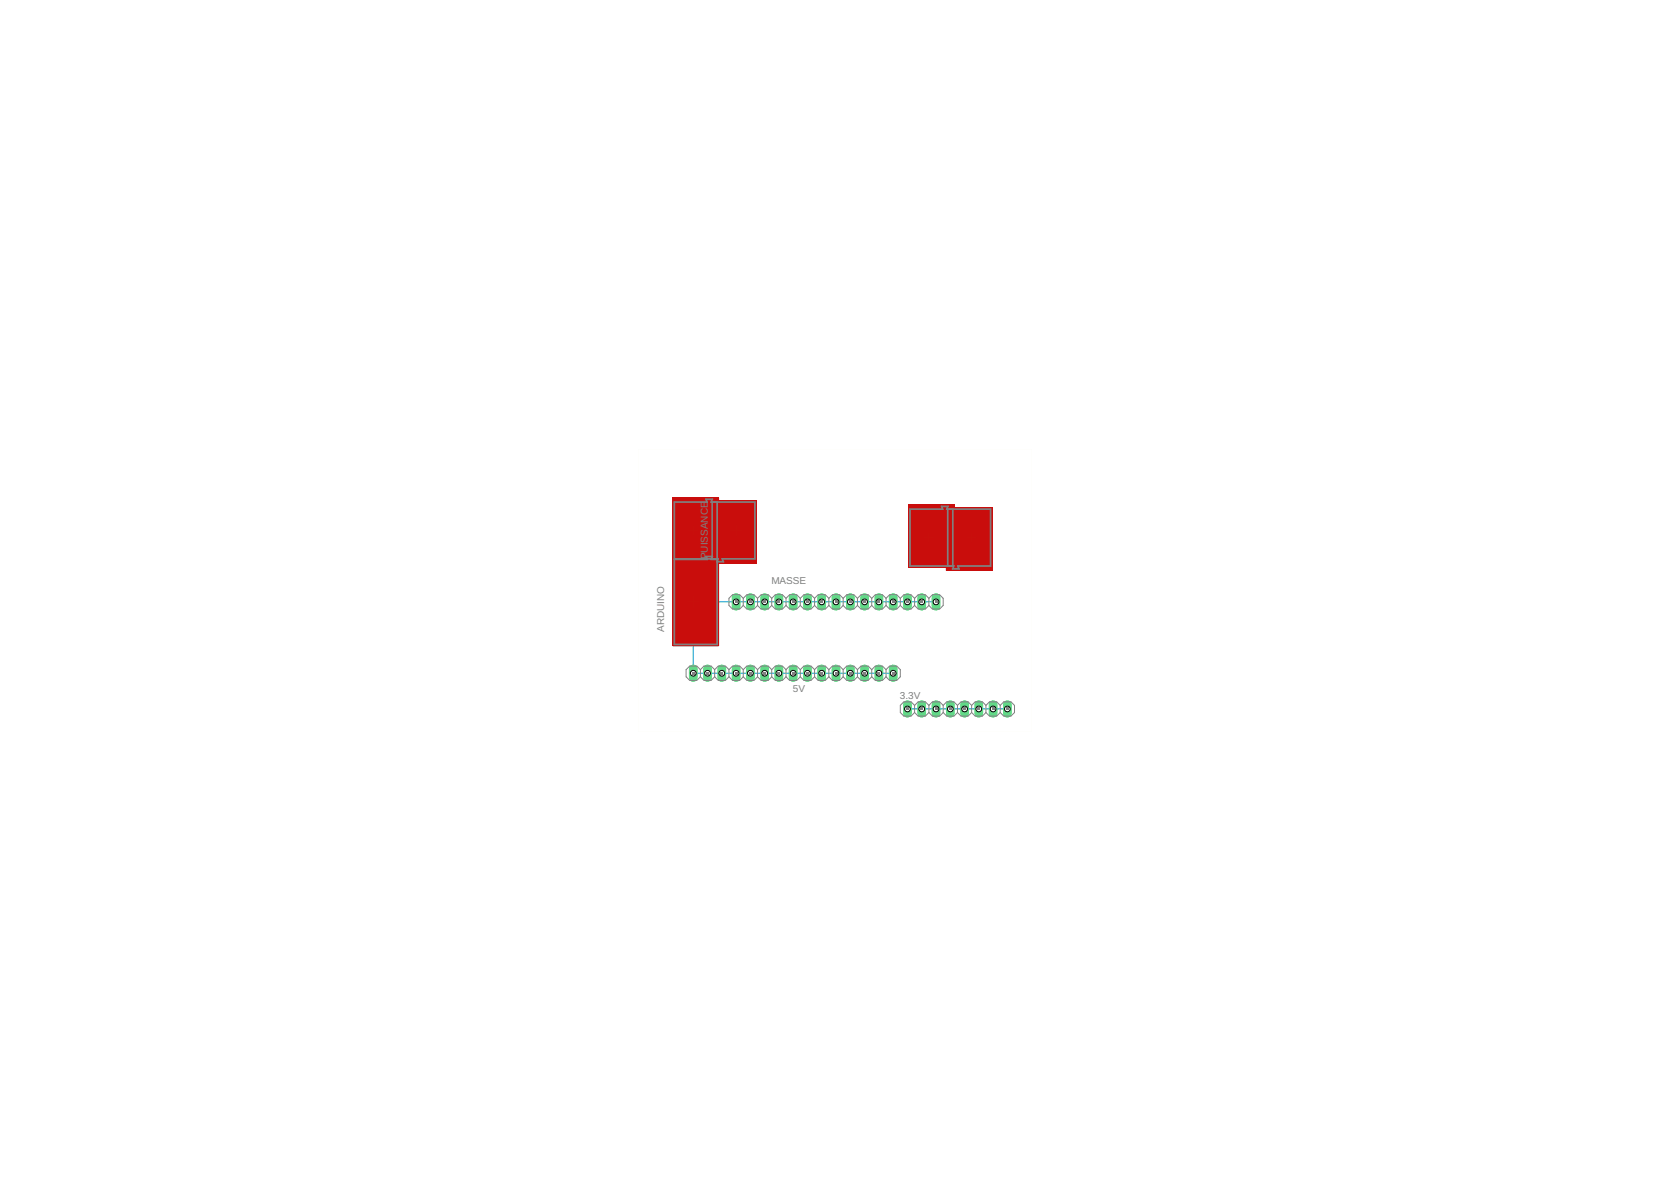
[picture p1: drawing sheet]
<svg xmlns="http://www.w3.org/2000/svg" width="297mm" height="210mm" viewBox="0 0 297 210" stroke-linecap="round" stroke-linejoin="round" font-family="sans-serif">
<defs><g id="words">
<g font-size="1.8" fill="#808080">
<text x="125.8" y="91.6" transform="rotate(-90 125.8 91.6)">CE</text>
<text x="125.8" y="99.4" transform="rotate(-90 125.8 99.4)">P</text>
<text x="125.8" y="98.2" transform="rotate(-90 125.8 98.2)">UI</text>
<text x="125.8" y="96.5" transform="rotate(-90 125.8 96.5)">SSAN</text>
<text x="137.1" y="103.9">MASSE</text>
<text x="118.1" y="112.3" transform="rotate(-90 118.1 112.3)">ARDUINO</text>
<text x="140.9" y="122.9">5V</text>
<text x="160" y="124.2">3.3V</text>
</g>
</g></defs>
<path d="M123.2 91.8h7.7M130.9 96.8h-7.7v5.2M165.1 98h7.6M165.1 93h7.6M123.2 112v7.7h35.6M123.2 107h43.2M161.3 126h17.8" fill="none" stroke="#0696d7" stroke-width=".18"/>
<path d="M161.3 125.2v1.6" fill="none" stroke="#62d987" stroke-width="1.5"/>
<circle cx="161.3" cy="126" r=".51" fill="#fff" stroke="#000" stroke-width=".18"/>
<path d="M163.9 125.2v1.6" fill="none" stroke="#62d987" stroke-width="1.5"/>
<circle cx="163.9" cy="126" r=".51" fill="#fff" stroke="#000" stroke-width=".18"/>
<path d="M166.4 125.2v1.6" fill="none" stroke="#62d987" stroke-width="1.5"/>
<circle cx="166.4" cy="126" r=".51" fill="#fff" stroke="#000" stroke-width=".18"/>
<path d="M168.9 125.2v1.6" fill="none" stroke="#62d987" stroke-width="1.5"/>
<circle cx="168.9" cy="126" r=".51" fill="#fff" stroke="#000" stroke-width=".18"/>
<path d="M171.5 125.2v1.6" fill="none" stroke="#62d987" stroke-width="1.5"/>
<circle cx="171.5" cy="126" r=".51" fill="#fff" stroke="#000" stroke-width=".18"/>
<path d="M174 125.2v1.6" fill="none" stroke="#62d987" stroke-width="1.5"/>
<circle cx="174" cy="126" r=".51" fill="#fff" stroke="#000" stroke-width=".18"/>
<path d="M176.5 125.2v1.6" fill="none" stroke="#62d987" stroke-width="1.5"/>
<circle cx="176.5" cy="126" r=".51" fill="#fff" stroke="#000" stroke-width=".18"/>
<path d="M179.1 125.2v1.6" fill="none" stroke="#62d987" stroke-width="1.5"/>
<circle cx="179.1" cy="126" r=".51" fill="#fff" stroke="#000" stroke-width=".18"/>
<path d="M123.2 118.9v1.5" fill="none" stroke="#62d987" stroke-width="1.5"/>
<circle cx="123.2" cy="119.7" r=".51" fill="#fff" stroke="#000" stroke-width=".18"/>
<path d="M125.8 118.9v1.5" fill="none" stroke="#62d987" stroke-width="1.5"/>
<circle cx="125.8" cy="119.7" r=".51" fill="#fff" stroke="#000" stroke-width=".18"/>
<path d="M128.3 118.9v1.5" fill="none" stroke="#62d987" stroke-width="1.5"/>
<circle cx="128.3" cy="119.7" r=".51" fill="#fff" stroke="#000" stroke-width=".18"/>
<path d="M130.9 118.9v1.5" fill="none" stroke="#62d987" stroke-width="1.5"/>
<circle cx="130.9" cy="119.7" r=".51" fill="#fff" stroke="#000" stroke-width=".18"/>
<path d="M133.4 118.9v1.5" fill="none" stroke="#62d987" stroke-width="1.5"/>
<circle cx="133.4" cy="119.7" r=".51" fill="#fff" stroke="#000" stroke-width=".18"/>
<path d="M135.9 118.9v1.5" fill="none" stroke="#62d987" stroke-width="1.5"/>
<circle cx="135.9" cy="119.7" r=".51" fill="#fff" stroke="#000" stroke-width=".18"/>
<path d="M138.5 118.9v1.5" fill="none" stroke="#62d987" stroke-width="1.5"/>
<circle cx="138.5" cy="119.7" r=".51" fill="#fff" stroke="#000" stroke-width=".18"/>
<path d="M141 118.9v1.5" fill="none" stroke="#62d987" stroke-width="1.5"/>
<circle cx="141" cy="119.7" r=".51" fill="#fff" stroke="#000" stroke-width=".18"/>
<path d="M143.5 118.9v1.5" fill="none" stroke="#62d987" stroke-width="1.5"/>
<circle cx="143.5" cy="119.7" r=".51" fill="#fff" stroke="#000" stroke-width=".18"/>
<path d="M146.1 118.9v1.5" fill="none" stroke="#62d987" stroke-width="1.5"/>
<circle cx="146.1" cy="119.7" r=".51" fill="#fff" stroke="#000" stroke-width=".18"/>
<path d="M148.6 118.9v1.5" fill="none" stroke="#62d987" stroke-width="1.5"/>
<circle cx="148.6" cy="119.7" r=".51" fill="#fff" stroke="#000" stroke-width=".18"/>
<path d="M151.2 118.9v1.5" fill="none" stroke="#62d987" stroke-width="1.5"/>
<circle cx="151.2" cy="119.7" r=".51" fill="#fff" stroke="#000" stroke-width=".18"/>
<path d="M153.7 118.9v1.5" fill="none" stroke="#62d987" stroke-width="1.5"/>
<circle cx="153.7" cy="119.7" r=".51" fill="#fff" stroke="#000" stroke-width=".18"/>
<path d="M156.2 118.9v1.5" fill="none" stroke="#62d987" stroke-width="1.5"/>
<circle cx="156.2" cy="119.7" r=".51" fill="#fff" stroke="#000" stroke-width=".18"/>
<path d="M158.8 118.9v1.5" fill="none" stroke="#62d987" stroke-width="1.5"/>
<circle cx="158.8" cy="119.7" r=".51" fill="#fff" stroke="#000" stroke-width=".18"/>
<circle cx="123.2" cy="102" r=".97" fill="#62d987"/>
<path d="M122.3 102a.97 .97 0 0 1 1.9 0 .97 .97 0 0 1-1.9 0zM122.3 102a.97 .97 0 0 0 1.9 0 .97 .97 0 0 0-1.9 0z" fill="#62d987"/>
<circle cx="123.2" cy="102" r=".66" fill="#fff" stroke="#000" stroke-width=".18"/>
<circle cx="123.2" cy="107" r=".97" fill="#62d987"/>
<path d="M122.3 107a.97 .97 0 0 1 1.9 0 .97 .97 0 0 1-1.9 0zM122.3 107a.97 .97 0 0 0 1.9 0 .97 .97 0 0 0-1.9 0z" fill="#62d987"/>
<circle cx="123.2" cy="107" r=".66" fill="#fff" stroke="#000" stroke-width=".18"/>
<circle cx="123.2" cy="112" r=".97" fill="#62d987"/>
<path d="M122.3 112a.97 .97 0 0 1 1.9 0 .97 .97 0 0 1-1.9 0zM122.3 112a.97 .97 0 0 0 1.9 0 .97 .97 0 0 0-1.9 0z" fill="#62d987"/>
<circle cx="123.2" cy="112" r=".66" fill="#fff" stroke="#000" stroke-width=".18"/>
<circle cx="172.7" cy="98" r=".97" fill="#62d987"/>
<path d="M171.7 98a1 1 0 0 1 2 0 1 1 0 0 1-2 0zM171.7 98a1 1 0 0 0 2 0 1 1 0 0 0-2 0z" fill="#62d987"/>
<circle cx="172.7" cy="98" r=".66" fill="#fff" stroke="#000" stroke-width=".18"/>
<circle cx="172.7" cy="93" r=".97" fill="#62d987"/>
<path d="M171.7 93a1 1 0 0 1 2 0 1 1 0 0 1-2 0zM171.7 93a1 1 0 0 0 2 0 1 1 0 0 0-2 0z" fill="#62d987"/>
<circle cx="172.7" cy="93" r=".66" fill="#fff" stroke="#000" stroke-width=".18"/>
<circle cx="165.1" cy="93" r=".97" fill="#62d987"/>
<path d="M164.1 93a1 1 0 0 1 2 0 1 1 0 0 1-2 0zM164.1 93a1 1 0 0 0 2 0 1 1 0 0 0-2 0z" fill="#62d987"/>
<circle cx="165.1" cy="93" r=".66" fill="#fff" stroke="#000" stroke-width=".18"/>
<circle cx="165.1" cy="98" r=".97" fill="#62d987"/>
<path d="M164.1 98a1 1 0 0 1 2 0 1 1 0 0 1-2 0zM164.1 98a1 1 0 0 0 2 0 1 1 0 0 0-2 0z" fill="#62d987"/>
<circle cx="165.1" cy="98" r=".66" fill="#fff" stroke="#000" stroke-width=".18"/>
<circle cx="123.2" cy="91.8" r=".97" fill="#62d987"/>
<path d="M122.3 91.8a.97 .97 0 0 1 1.9 0 .97 .97 0 0 1-1.9 0zM122.3 91.8a.97 .97 0 0 0 1.9 0 .97 .97 0 0 0-1.9 0z" fill="#62d987"/>
<circle cx="123.2" cy="91.8" r=".66" fill="#fff" stroke="#000" stroke-width=".18"/>
<circle cx="123.2" cy="96.8" r=".97" fill="#62d987"/>
<path d="M122.3 96.8a.97 .97 0 0 1 1.9 0 .97 .97 0 0 1-1.9 0zM122.3 96.8a.97 .97 0 0 0 1.9 0 .97 .97 0 0 0-1.9 0z" fill="#62d987"/>
<circle cx="123.2" cy="96.8" r=".66" fill="#fff" stroke="#000" stroke-width=".18"/>
<circle cx="130.9" cy="96.8" r=".97" fill="#62d987"/>
<path d="M129.9 96.8a.97 .97 0 0 1 1.9 0 .97 .97 0 0 1-1.9 0zM129.9 96.8a.97 .97 0 0 0 1.9 0 .97 .97 0 0 0-1.9 0z" fill="#62d987"/>
<circle cx="130.9" cy="96.8" r=".66" fill="#fff" stroke="#000" stroke-width=".18"/>
<circle cx="130.9" cy="91.8" r=".97" fill="#62d987"/>
<path d="M129.9 91.8a.97 .97 0 0 1 1.9 0 .97 .97 0 0 1-1.9 0zM129.9 91.8a.97 .97 0 0 0 1.9 0 .97 .97 0 0 0-1.9 0z" fill="#62d987"/>
<circle cx="130.9" cy="91.8" r=".66" fill="#fff" stroke="#000" stroke-width=".18"/>
<path d="M130.9 106.2v1.5" fill="none" stroke="#62d987" stroke-width="1.5"/>
<circle cx="130.9" cy="107" r=".51" fill="#fff" stroke="#000" stroke-width=".18"/>
<path d="M133.4 106.2v1.5" fill="none" stroke="#62d987" stroke-width="1.5"/>
<circle cx="133.4" cy="107" r=".51" fill="#fff" stroke="#000" stroke-width=".18"/>
<path d="M135.9 106.2v1.5" fill="none" stroke="#62d987" stroke-width="1.5"/>
<circle cx="135.9" cy="107" r=".51" fill="#fff" stroke="#000" stroke-width=".18"/>
<path d="M138.5 106.2v1.5" fill="none" stroke="#62d987" stroke-width="1.5"/>
<circle cx="138.5" cy="107" r=".51" fill="#fff" stroke="#000" stroke-width=".18"/>
<path d="M141 106.2v1.5" fill="none" stroke="#62d987" stroke-width="1.5"/>
<circle cx="141" cy="107" r=".51" fill="#fff" stroke="#000" stroke-width=".18"/>
<path d="M143.5 106.2v1.5" fill="none" stroke="#62d987" stroke-width="1.5"/>
<circle cx="143.5" cy="107" r=".51" fill="#fff" stroke="#000" stroke-width=".18"/>
<path d="M146.1 106.2v1.5" fill="none" stroke="#62d987" stroke-width="1.5"/>
<circle cx="146.1" cy="107" r=".51" fill="#fff" stroke="#000" stroke-width=".18"/>
<path d="M148.6 106.2v1.5" fill="none" stroke="#62d987" stroke-width="1.5"/>
<circle cx="148.6" cy="107" r=".51" fill="#fff" stroke="#000" stroke-width=".18"/>
<path d="M151.2 106.2v1.5" fill="none" stroke="#62d987" stroke-width="1.5"/>
<circle cx="151.2" cy="107" r=".51" fill="#fff" stroke="#000" stroke-width=".18"/>
<path d="M153.7 106.2v1.5" fill="none" stroke="#62d987" stroke-width="1.5"/>
<circle cx="153.7" cy="107" r=".51" fill="#fff" stroke="#000" stroke-width=".18"/>
<path d="M156.2 106.2v1.5" fill="none" stroke="#62d987" stroke-width="1.5"/>
<circle cx="156.2" cy="107" r=".51" fill="#fff" stroke="#000" stroke-width=".18"/>
<path d="M158.8 106.2v1.5" fill="none" stroke="#62d987" stroke-width="1.5"/>
<circle cx="158.8" cy="107" r=".51" fill="#fff" stroke="#000" stroke-width=".18"/>
<path d="M161.3 106.2v1.5" fill="none" stroke="#62d987" stroke-width="1.5"/>
<circle cx="161.3" cy="107" r=".51" fill="#fff" stroke="#000" stroke-width=".18"/>
<path d="M163.9 106.2v1.5" fill="none" stroke="#62d987" stroke-width="1.5"/>
<circle cx="163.9" cy="107" r=".51" fill="#fff" stroke="#000" stroke-width=".18"/>
<path d="M166.4 106.2v1.5" fill="none" stroke="#62d987" stroke-width="1.5"/>
<circle cx="166.4" cy="107" r=".51" fill="#fff" stroke="#000" stroke-width=".18"/>
<path d="M161.3 125.2v1.6" fill="none" stroke="#62d987" stroke-width="1.5"/>
<circle cx="161.3" cy="126" r=".51" fill="#fff" stroke="#000" stroke-width=".18"/>
<path d="M163.9 125.2v1.6" fill="none" stroke="#62d987" stroke-width="1.5"/>
<circle cx="163.9" cy="126" r=".51" fill="#fff" stroke="#000" stroke-width=".18"/>
<path d="M166.4 125.2v1.6" fill="none" stroke="#62d987" stroke-width="1.5"/>
<circle cx="166.4" cy="126" r=".51" fill="#fff" stroke="#000" stroke-width=".18"/>
<path d="M168.9 125.2v1.6" fill="none" stroke="#62d987" stroke-width="1.5"/>
<circle cx="168.9" cy="126" r=".51" fill="#fff" stroke="#000" stroke-width=".18"/>
<path d="M171.5 125.2v1.6" fill="none" stroke="#62d987" stroke-width="1.5"/>
<circle cx="171.5" cy="126" r=".51" fill="#fff" stroke="#000" stroke-width=".18"/>
<path d="M174 125.2v1.6" fill="none" stroke="#62d987" stroke-width="1.5"/>
<circle cx="174" cy="126" r=".51" fill="#fff" stroke="#000" stroke-width=".18"/>
<path d="M176.5 125.2v1.6" fill="none" stroke="#62d987" stroke-width="1.5"/>
<circle cx="176.5" cy="126" r=".51" fill="#fff" stroke="#000" stroke-width=".18"/>
<path d="M179.1 125.2v1.6" fill="none" stroke="#62d987" stroke-width="1.5"/>
<circle cx="179.1" cy="126" r=".51" fill="#fff" stroke="#000" stroke-width=".18"/>
<path d="M123.2 118.9v1.5" fill="none" stroke="#62d987" stroke-width="1.5"/>
<circle cx="123.2" cy="119.7" r=".51" fill="#fff" stroke="#000" stroke-width=".18"/>
<path d="M125.8 118.9v1.5" fill="none" stroke="#62d987" stroke-width="1.5"/>
<circle cx="125.8" cy="119.7" r=".51" fill="#fff" stroke="#000" stroke-width=".18"/>
<path d="M128.3 118.9v1.5" fill="none" stroke="#62d987" stroke-width="1.5"/>
<circle cx="128.3" cy="119.7" r=".51" fill="#fff" stroke="#000" stroke-width=".18"/>
<path d="M130.9 118.9v1.5" fill="none" stroke="#62d987" stroke-width="1.5"/>
<circle cx="130.9" cy="119.7" r=".51" fill="#fff" stroke="#000" stroke-width=".18"/>
<path d="M133.4 118.9v1.5" fill="none" stroke="#62d987" stroke-width="1.5"/>
<circle cx="133.4" cy="119.7" r=".51" fill="#fff" stroke="#000" stroke-width=".18"/>
<path d="M135.9 118.9v1.5" fill="none" stroke="#62d987" stroke-width="1.5"/>
<circle cx="135.9" cy="119.7" r=".51" fill="#fff" stroke="#000" stroke-width=".18"/>
<path d="M138.5 118.9v1.5" fill="none" stroke="#62d987" stroke-width="1.5"/>
<circle cx="138.5" cy="119.7" r=".51" fill="#fff" stroke="#000" stroke-width=".18"/>
<path d="M141 118.9v1.5" fill="none" stroke="#62d987" stroke-width="1.5"/>
<circle cx="141" cy="119.7" r=".51" fill="#fff" stroke="#000" stroke-width=".18"/>
<path d="M143.5 118.9v1.5" fill="none" stroke="#62d987" stroke-width="1.5"/>
<circle cx="143.5" cy="119.7" r=".51" fill="#fff" stroke="#000" stroke-width=".18"/>
<path d="M146.1 118.9v1.5" fill="none" stroke="#62d987" stroke-width="1.5"/>
<circle cx="146.1" cy="119.7" r=".51" fill="#fff" stroke="#000" stroke-width=".18"/>
<path d="M148.6 118.9v1.5" fill="none" stroke="#62d987" stroke-width="1.5"/>
<circle cx="148.6" cy="119.7" r=".51" fill="#fff" stroke="#000" stroke-width=".18"/>
<path d="M151.2 118.9v1.5" fill="none" stroke="#62d987" stroke-width="1.5"/>
<circle cx="151.2" cy="119.7" r=".51" fill="#fff" stroke="#000" stroke-width=".18"/>
<path d="M153.7 118.9v1.5" fill="none" stroke="#62d987" stroke-width="1.5"/>
<circle cx="153.7" cy="119.7" r=".51" fill="#fff" stroke="#000" stroke-width=".18"/>
<path d="M156.2 118.9v1.5" fill="none" stroke="#62d987" stroke-width="1.5"/>
<circle cx="156.2" cy="119.7" r=".51" fill="#fff" stroke="#000" stroke-width=".18"/>
<path d="M158.8 118.9v1.5" fill="none" stroke="#62d987" stroke-width="1.5"/>
<circle cx="158.8" cy="119.7" r=".51" fill="#fff" stroke="#000" stroke-width=".18"/>
<circle cx="123.2" cy="102" r=".97" fill="#62d987"/>
<path d="M122.3 102a.97 .97 0 0 1 1.9 0 .97 .97 0 0 1-1.9 0zM122.3 102a.97 .97 0 0 0 1.9 0 .97 .97 0 0 0-1.9 0z" fill="#62d987"/>
<circle cx="123.2" cy="102" r=".66" fill="#fff" stroke="#000" stroke-width=".18"/>
<circle cx="123.2" cy="107" r=".97" fill="#62d987"/>
<path d="M122.3 107a.97 .97 0 0 1 1.9 0 .97 .97 0 0 1-1.9 0zM122.3 107a.97 .97 0 0 0 1.9 0 .97 .97 0 0 0-1.9 0z" fill="#62d987"/>
<circle cx="123.2" cy="107" r=".66" fill="#fff" stroke="#000" stroke-width=".18"/>
<circle cx="123.2" cy="112" r=".97" fill="#62d987"/>
<path d="M122.3 112a.97 .97 0 0 1 1.9 0 .97 .97 0 0 1-1.9 0zM122.3 112a.97 .97 0 0 0 1.9 0 .97 .97 0 0 0-1.9 0z" fill="#62d987"/>
<circle cx="123.2" cy="112" r=".66" fill="#fff" stroke="#000" stroke-width=".18"/>
<circle cx="172.7" cy="98" r=".97" fill="#62d987"/>
<path d="M171.7 98a1 1 0 0 1 2 0 1 1 0 0 1-2 0zM171.7 98a1 1 0 0 0 2 0 1 1 0 0 0-2 0z" fill="#62d987"/>
<circle cx="172.7" cy="98" r=".66" fill="#fff" stroke="#000" stroke-width=".18"/>
<circle cx="172.7" cy="93" r=".97" fill="#62d987"/>
<path d="M171.7 93a1 1 0 0 1 2 0 1 1 0 0 1-2 0zM171.7 93a1 1 0 0 0 2 0 1 1 0 0 0-2 0z" fill="#62d987"/>
<circle cx="172.7" cy="93" r=".66" fill="#fff" stroke="#000" stroke-width=".18"/>
<circle cx="165.1" cy="93" r=".97" fill="#62d987"/>
<path d="M164.1 93a1 1 0 0 1 2 0 1 1 0 0 1-2 0zM164.1 93a1 1 0 0 0 2 0 1 1 0 0 0-2 0z" fill="#62d987"/>
<circle cx="165.1" cy="93" r=".66" fill="#fff" stroke="#000" stroke-width=".18"/>
<circle cx="165.1" cy="98" r=".97" fill="#62d987"/>
<path d="M164.1 98a1 1 0 0 1 2 0 1 1 0 0 1-2 0zM164.1 98a1 1 0 0 0 2 0 1 1 0 0 0-2 0z" fill="#62d987"/>
<circle cx="165.1" cy="98" r=".66" fill="#fff" stroke="#000" stroke-width=".18"/>
<circle cx="123.2" cy="91.8" r=".97" fill="#62d987"/>
<path d="M122.3 91.8a.97 .97 0 0 1 1.9 0 .97 .97 0 0 1-1.9 0zM122.3 91.8a.97 .97 0 0 0 1.9 0 .97 .97 0 0 0-1.9 0z" fill="#62d987"/>
<circle cx="123.2" cy="91.8" r=".66" fill="#fff" stroke="#000" stroke-width=".18"/>
<circle cx="123.2" cy="96.8" r=".97" fill="#62d987"/>
<path d="M122.3 96.8a.97 .97 0 0 1 1.9 0 .97 .97 0 0 1-1.9 0zM122.3 96.8a.97 .97 0 0 0 1.9 0 .97 .97 0 0 0-1.9 0z" fill="#62d987"/>
<circle cx="123.2" cy="96.8" r=".66" fill="#fff" stroke="#000" stroke-width=".18"/>
<circle cx="130.9" cy="96.8" r=".97" fill="#62d987"/>
<path d="M129.9 96.8a.97 .97 0 0 1 1.9 0 .97 .97 0 0 1-1.9 0zM129.9 96.8a.97 .97 0 0 0 1.9 0 .97 .97 0 0 0-1.9 0z" fill="#62d987"/>
<circle cx="130.9" cy="96.8" r=".66" fill="#fff" stroke="#000" stroke-width=".18"/>
<circle cx="130.9" cy="91.8" r=".97" fill="#62d987"/>
<path d="M129.9 91.8a.97 .97 0 0 1 1.9 0 .97 .97 0 0 1-1.9 0zM129.9 91.8a.97 .97 0 0 0 1.9 0 .97 .97 0 0 0-1.9 0z" fill="#62d987"/>
<circle cx="130.9" cy="91.8" r=".66" fill="#fff" stroke="#000" stroke-width=".18"/>
<path d="M130.9 106.2v1.5" fill="none" stroke="#62d987" stroke-width="1.5"/>
<circle cx="130.9" cy="107" r=".51" fill="#fff" stroke="#000" stroke-width=".18"/>
<path d="M133.4 106.2v1.5" fill="none" stroke="#62d987" stroke-width="1.5"/>
<circle cx="133.4" cy="107" r=".51" fill="#fff" stroke="#000" stroke-width=".18"/>
<path d="M135.9 106.2v1.5" fill="none" stroke="#62d987" stroke-width="1.5"/>
<circle cx="135.9" cy="107" r=".51" fill="#fff" stroke="#000" stroke-width=".18"/>
<path d="M138.5 106.2v1.5" fill="none" stroke="#62d987" stroke-width="1.5"/>
<circle cx="138.5" cy="107" r=".51" fill="#fff" stroke="#000" stroke-width=".18"/>
<path d="M141 106.2v1.5" fill="none" stroke="#62d987" stroke-width="1.5"/>
<circle cx="141" cy="107" r=".51" fill="#fff" stroke="#000" stroke-width=".18"/>
<path d="M143.5 106.2v1.5" fill="none" stroke="#62d987" stroke-width="1.5"/>
<circle cx="143.5" cy="107" r=".51" fill="#fff" stroke="#000" stroke-width=".18"/>
<path d="M146.1 106.2v1.5" fill="none" stroke="#62d987" stroke-width="1.5"/>
<circle cx="146.1" cy="107" r=".51" fill="#fff" stroke="#000" stroke-width=".18"/>
<path d="M148.6 106.2v1.5" fill="none" stroke="#62d987" stroke-width="1.5"/>
<circle cx="148.6" cy="107" r=".51" fill="#fff" stroke="#000" stroke-width=".18"/>
<path d="M151.2 106.2v1.5" fill="none" stroke="#62d987" stroke-width="1.5"/>
<circle cx="151.2" cy="107" r=".51" fill="#fff" stroke="#000" stroke-width=".18"/>
<path d="M153.7 106.2v1.5" fill="none" stroke="#62d987" stroke-width="1.5"/>
<circle cx="153.7" cy="107" r=".51" fill="#fff" stroke="#000" stroke-width=".18"/>
<path d="M156.2 106.2v1.5" fill="none" stroke="#62d987" stroke-width="1.5"/>
<circle cx="156.2" cy="107" r=".51" fill="#fff" stroke="#000" stroke-width=".18"/>
<path d="M158.8 106.2v1.5" fill="none" stroke="#62d987" stroke-width="1.5"/>
<circle cx="158.8" cy="107" r=".51" fill="#fff" stroke="#000" stroke-width=".18"/>
<path d="M161.3 106.2v1.5" fill="none" stroke="#62d987" stroke-width="1.5"/>
<circle cx="161.3" cy="107" r=".51" fill="#fff" stroke="#000" stroke-width=".18"/>
<path d="M163.9 106.2v1.5" fill="none" stroke="#62d987" stroke-width="1.5"/>
<circle cx="163.9" cy="107" r=".51" fill="#fff" stroke="#000" stroke-width=".18"/>
<path d="M166.4 106.2v1.5" fill="none" stroke="#62d987" stroke-width="1.5"/>
<circle cx="166.4" cy="107" r=".51" fill="#fff" stroke="#000" stroke-width=".18"/>
<g fill="#c90d0c" stroke="#c90d0c" stroke-width=".18">
<path d="M119.6 98.7h8.1v16.1h-8.1z" fill-rule="evenodd"/>
<path d="M168.2 90.2h8.1v11.2h-8.1z" fill-rule="evenodd"/>
<path d="M161.5 89.7h8.1v11.2h-8.1z" fill-rule="evenodd"/>
<path d="M119.6 88.5h8.1v11.1h-8.1z" fill-rule="evenodd"/>
<path d="M126.3 89h8.2v11.1h-8.2z" fill-rule="evenodd"/>
</g>
<g fill="none" stroke="#808080" stroke-width=".18">
<path d="M124.5 119l-.6-.6h-1.3l-.6 .6v1.3l.6 .6h1.3l.6-.6M124.5 119l.6-.6h1.3l.6 .6M124.5 119v1.3M127 119l.7-.6h1.2l.7 .6M127 119v1.3M129.6 119l.6-.6h1.3l.6 .6M129.6 119v1.3M132.1 119l.7-.6h1.2l.7 .6M132.1 106.3l.7-.6h1.2l.7 .6M132.1 106.3l-.6-.6h-1.3l-.6 .6v1.3l.6 .6h1.3l.6-.6M132.1 106.3v1.3M132.1 119v1.3"/>
<path d="M132.1 107.6l.7 .6h1.2l.7-.6M134.7 119l.6-.6h1.3l.6 .6M134.7 106.3v1.3M134.7 119v1.3M134.7 106.3l.6-.6h1.3l.6 .6M134.7 107.6l.6 .6h1.3l.6-.6M137.2 119l.6-.6h1.3l.6 .6M137.2 107.6l.6 .6h1.3l.6-.6M137.2 106.3v1.3M137.2 119v1.3M137.2 106.3l.6-.6h1.3l.6 .6M139.7 119l.7-.6h1.2l.7 .6"/>
<path d="M139.7 106.3l.7-.6h1.2l.7 .6M139.7 107.6l.7 .6h1.2l.7-.6M139.7 106.3v1.3M139.7 119v1.3M142.3 106.3l.6-.6h1.3l.6 .6M142.3 119l.6-.6h1.3l.6 .6M142.3 107.6l.6 .6h1.3l.6-.6M142.3 106.3v1.3M142.3 119v1.3M144.8 107.6l.6 .6h1.3l.6-.6M144.8 119l.6-.6h1.3l.6 .6M144.8 106.3v1.3"/>
<path d="M144.8 119v1.3M144.8 106.3l.6-.6h1.3l.6 .6M147.3 107.6l.7 .6h1.2l.7-.6M147.3 119l.7-.6h1.2l.7 .6M147.3 106.3v1.3M147.3 119v1.3M147.3 106.3l.7-.6h1.2l.7 .6M149.9 106.3l.6-.6h1.3l.6 .6M149.9 119l.6-.6h1.3l.6 .6M149.9 106.3v1.3M149.9 119v1.3M149.9 107.6l.6 .6h1.3l.6-.6"/>
<path d="M152.4 107.6l.7 .6h1.2l.7-.6M152.4 119l.7-.6h1.2l.7 .6M152.4 106.3v1.3M152.4 119v1.3M152.4 106.3l.7-.6h1.2l.7 .6M155 119l.6-.6h1.3l.6 .6M155 106.3v1.3M155 119v1.3M155 107.6l.6 .6h1.3l.6-.6M155 106.3l.6-.6h1.3l.6 .6M157.5 119l.6-.6h1.3l.6 .6v1.3l-.6 .6h-1.3l-.6-.6M157.5 106.3v1.3"/>
<path d="M157.5 119v1.3M157.5 106.3l.6-.6h1.3l.6 .6M157.5 107.6l.6 .6h1.3l.6-.6M160 107.6l.7 .6h1.2l.7-.6M160 106.3v1.3M160 106.3l.7-.6h1.2l.7 .6M162.6 106.3v1.3M162.6 106.3l.6-.6h1.3l.6 .6M162.6 107.6l.6 .6h1.3l.6-.6M165.1 106.3l.7-.6h1.2l.7 .6v1.3l-.7 .6h-1.2l-.7-.6M165.1 106.3v1.3M124.5 120.3l.6 .6h1.3l.6-.6"/>
<path d="M127 120.3l.7 .6h1.2l.7-.6M129.6 120.3l.6 .6h1.3l.6-.6M132.1 120.3l.7 .6h1.2l.7-.6M134.7 120.3l.6 .6h1.3l.6-.6M137.2 120.3l.6 .6h1.3l.6-.6M139.7 120.3l.7 .6h1.2l.7-.6M142.3 120.3l.6 .6h1.3l.6-.6M144.8 120.3l.6 .6h1.3l.6-.6M147.3 120.3l.7 .6h1.2l.7-.6M149.9 120.3l.6 .6h1.3l.6-.6M152.4 120.3l.7 .6h1.2l.7-.6M155 120.3l.6 .6h1.3l.6-.6"/>
<path d="M162.6 125.4l-.7-.7h-1.2l-.7 .7v1.2l.7 .7h1.2l.7-.7M162.6 125.4l.6-.7h1.3l.6 .7M162.6 126.6l.6 .7h1.3l.6-.7M162.6 125.4v1.2M165.1 125.4l.7-.7h1.2l.7 .7M165.1 126.6l.7 .7h1.2l.7-.7M165.1 125.4v1.2M167.7 125.4l.6-.7h1.3l.6 .7M167.7 126.6l.6 .7h1.3l.6-.7M167.7 125.4v1.2M170.2 125.4l.6-.7h1.3l.6 .7M170.2 126.6l.6 .7h1.3l.6-.7"/>
<path d="M170.2 125.4v1.2M172.7 125.4l.7-.7h1.2l.7 .7M172.7 126.6l.7 .7h1.2l.7-.7M172.7 125.4v1.2M175.3 125.4l.6-.7h1.3l.6 .7M175.3 126.6l.6 .7h1.3l.6-.7M175.3 125.4v1.2M177.8 125.4l.6-.7h1.3l.6 .7v1.2l-.6 .7h-1.3l-.6-.7M177.8 125.4v1.2"/>
</g>
<path d="M125.6 99.4l-.2-.5h1.3l-.2 .5M126.6 89.2v10.2M127.5 89.2v25.4h-7.7v-25.4h5.8l-.2-.5h1.3l-.2 .5h7.7v10.2h-5.8l.3 .5h-1.3l.2-.5h-7.8M161.7 90.4h5.8l-.2-.4h1.3l-.2 .4h7.7v10.2h-5.8l.2 .6h-1.2l.2-.6h-7.8zM168.4 90.4v10.2M169.4 90.4v10.2" fill="none" stroke="#808080" stroke-width=".21"/>
<g fill="#808080">
<path d="M176.3 125.8h.5v.5h-.5z" fill-rule="evenodd"/>
<path d="M173.7 125.8h.5v.5h-.5z" fill-rule="evenodd"/>
<path d="M171.2 125.8h.5v.5h-.5z" fill-rule="evenodd"/>
<path d="M168.7 125.8h.5v.5h-.5z" fill-rule="evenodd"/>
<path d="M166.1 125.8h.5v.5h-.5z" fill-rule="evenodd"/>
<path d="M163.6 125.8h.5v.5h-.5z" fill-rule="evenodd"/>
<path d="M161.1 125.8h.5v.5h-.5z" fill-rule="evenodd"/>
<path d="M178.8 125.8h.5v.5h-.5z" fill-rule="evenodd"/>
<path d="M156 119.4h.5v.5h-.5z" fill-rule="evenodd"/>
<path d="M153.4 119.4h.5v.5h-.5z" fill-rule="evenodd"/>
<path d="M150.9 119.4h.5v.5h-.5z" fill-rule="evenodd"/>
<path d="M148.4 119.4h.5v.5h-.5z" fill-rule="evenodd"/>
<path d="M145.8 119.4h.5v.5h-.5z" fill-rule="evenodd"/>
<path d="M143.3 119.4h.5v.5h-.5z" fill-rule="evenodd"/>
<path d="M140.7 119.4h.5v.5h-.5z" fill-rule="evenodd"/>
<path d="M138.2 119.4h.5v.5h-.5z" fill-rule="evenodd"/>
<path d="M135.7 119.4h.5v.5h-.5z" fill-rule="evenodd"/>
<path d="M133.1 119.4h.5v.5h-.5z" fill-rule="evenodd"/>
<path d="M130.6 119.4h.5v.5h-.5z" fill-rule="evenodd"/>
<path d="M128.1 119.4h.5v.5h-.5z" fill-rule="evenodd"/>
<path d="M125.5 119.4h.5v.5h-.5z" fill-rule="evenodd"/>
<path d="M123 119.4h.5v.5h-.5z" fill-rule="evenodd"/>
<path d="M158.5 119.4h.5v.5h-.5z" fill-rule="evenodd"/>
</g>
<g fill="#808080">
<path d="M176.3 125.8h.5v.5h-.5zM176.3 125.8v.5h.5v-.5z"/>
<path d="M173.7 125.8h.5v.5h-.5zM173.7 125.8v.5h.5v-.5z"/>
<path d="M171.2 125.8h.5v.5h-.5zM171.2 125.8v.5h.5v-.5z"/>
<path d="M168.7 125.8h.5v.5h-.5zM168.7 125.8v.5h.5v-.5z"/>
<path d="M166.1 125.8h.5v.5h-.5zM166.1 125.8v.5h.5v-.5z"/>
<path d="M163.6 125.8h.5v.5h-.5zM163.6 125.8v.5h.5v-.5z"/>
<path d="M161.1 125.8h.5v.5h-.5zM161.1 125.8v.5h.5v-.5z"/>
<path d="M178.8 125.8h.5v.5h-.5zM178.8 125.8v.5h.5v-.5z"/>
<path d="M156 119.4h.5v.5h-.5zM156 119.4v.5h.5v-.5z"/>
<path d="M153.4 119.4h.5v.5h-.5zM153.4 119.4v.5h.5v-.5z"/>
<path d="M150.9 119.4h.5v.5h-.5zM150.9 119.4v.5h.5v-.5z"/>
<path d="M148.4 119.4h.5v.5h-.5zM148.4 119.4v.5h.5v-.5z"/>
<path d="M145.8 119.4h.5v.5h-.5zM145.8 119.4v.5h.5v-.5z"/>
<path d="M143.3 119.4h.5v.5h-.5zM143.3 119.4v.5h.5v-.5z"/>
<path d="M140.7 119.4h.5v.5h-.5zM140.7 119.4v.5h.5v-.5z"/>
<path d="M138.2 119.4h.5v.5h-.5zM138.2 119.4v.5h.5v-.5z"/>
<path d="M135.7 119.4h.5v.5h-.5zM135.7 119.4v.5h.5v-.5z"/>
<path d="M133.1 119.4h.5v.5h-.5zM133.1 119.4v.5h.5v-.5z"/>
<path d="M130.6 119.4h.5v.5h-.5zM130.6 119.4v.5h.5v-.5z"/>
<path d="M128.1 119.4h.5v.5h-.5zM128.1 119.4v.5h.5v-.5z"/>
<path d="M125.5 119.4h.5v.5h-.5zM125.5 119.4v.5h.5v-.5z"/>
<path d="M123 119.4h.5v.5h-.5zM123 119.4v.5h.5v-.5z"/>
<path d="M158.5 119.4h.5v.5h-.5zM158.5 119.4v.5h.5v-.5z"/>
</g>
<path d="M119.9 99.5h5.9l-.2-.5h.9l-.2 .5h1.1v15h-7.5zM119.9 89.3h5.9l-.2-.5h.9l-.2 .5h7.8v10h-5.8l.2 .5h-.9l.1-.5h-7.8zM126.6 89.3v10M127.4 89.3v10M161.8 90.6h5.9l-.2-.5h.9l-.2 .5h7.8v9.9h-5.8l.2 .5h-1l.2-.5h-7.8zM168.5 90.6v9.9M169.3 90.6v9.9" fill="none" stroke="#808080" stroke-width=".18"/>
<g fill="#808080">
<path d="M163.6 106.7h.5v.5h-.5z" fill-rule="evenodd"/>
<path d="M161.1 106.7h.5v.5h-.5z" fill-rule="evenodd"/>
<path d="M158.5 106.7h.5v.5h-.5z" fill-rule="evenodd"/>
<path d="M156 106.7h.5v.5h-.5z" fill-rule="evenodd"/>
<path d="M153.4 106.7h.5v.5h-.5z" fill-rule="evenodd"/>
<path d="M150.9 106.7h.5v.5h-.5z" fill-rule="evenodd"/>
<path d="M148.4 106.7h.5v.5h-.5z" fill-rule="evenodd"/>
<path d="M145.8 106.7h.5v.5h-.5z" fill-rule="evenodd"/>
<path d="M143.3 106.7h.5v.5h-.5z" fill-rule="evenodd"/>
<path d="M140.7 106.7h.5v.5h-.5z" fill-rule="evenodd"/>
<path d="M138.2 106.7h.5v.5h-.5z" fill-rule="evenodd"/>
<path d="M135.7 106.7h.5v.5h-.5z" fill-rule="evenodd"/>
<path d="M133.1 106.7h.5v.5h-.5z" fill-rule="evenodd"/>
<path d="M130.6 106.7h.5v.5h-.5z" fill-rule="evenodd"/>
<path d="M166.1 106.7h.5v.5h-.5z" fill-rule="evenodd"/>
</g>
<g fill="#808080">
<path d="M163.6 106.7h.5v.5h-.5zM163.6 106.7v.5h.5v-.5z"/>
<path d="M161.1 106.7h.5v.5h-.5zM161.1 106.7v.5h.5v-.5z"/>
<path d="M158.5 106.7h.5v.5h-.5zM158.5 106.7v.5h.5v-.5z"/>
<path d="M156 106.7h.5v.5h-.5zM156 106.7v.5h.5v-.5z"/>
<path d="M153.4 106.7h.5v.5h-.5zM153.4 106.7v.5h.5v-.5z"/>
<path d="M150.9 106.7h.5v.5h-.5zM150.9 106.7v.5h.5v-.5z"/>
<path d="M148.4 106.7h.5v.5h-.5zM148.4 106.7v.5h.5v-.5z"/>
<path d="M145.8 106.7h.5v.5h-.5zM145.8 106.7v.5h.5v-.5z"/>
<path d="M143.3 106.7h.5v.5h-.5zM143.3 106.7v.5h.5v-.5z"/>
<path d="M140.7 106.7h.5v.5h-.5zM140.7 106.7v.5h.5v-.5z"/>
<path d="M138.2 106.7h.5v.5h-.5zM138.2 106.7v.5h.5v-.5z"/>
<path d="M135.7 106.7h.5v.5h-.5zM135.7 106.7v.5h.5v-.5z"/>
<path d="M133.1 106.7h.5v.5h-.5zM133.1 106.7v.5h.5v-.5z"/>
<path d="M130.6 106.7h.5v.5h-.5zM130.6 106.7v.5h.5v-.5z"/>
<path d="M166.1 106.7h.5v.5h-.5zM166.1 106.7v.5h.5v-.5z"/>
</g>
<g fill="#afd134">
<path d="M169.7 126h1z"/>
<path d="M170.2 125.5v1z"/>
<path d="M140.4 119.7h1.1z"/>
<path d="M141 119.1v1.1z"/>
<path d="M122.2 107h2z"/>
<path d="M123.2 106v2z"/>
<path d="M171.9 95.5h1.6z"/>
<path d="M172.7 94.7v1.7z"/>
<path d="M164.3 95.5h1.6z"/>
<path d="M165.1 94.7v1.7z"/>
<path d="M122.4 94.3h1.6z"/>
<path d="M123.2 93.5v1.6z"/>
<path d="M129.8 94.3h2.1z"/>
<path d="M130.9 93.3v2z"/>
<path d="M148 107h1.3z"/>
<path d="M148.6 106.3v1.3z"/>
</g>
<g fill="#c8c832">
<path d="M161.3 107h2.6z"/>
<path d="M158.8 107h2.5z"/>
<path d="M156.2 107h2.6z"/>
<path d="M153.7 107h2.5z"/>
<path d="M151.2 107h2.5z"/>
<path d="M148.6 107h2.6z"/>
<path d="M146.1 107h2.5z"/>
<path d="M143.5 107h2.6z"/>
<path d="M141 107h2.5z"/>
<path d="M138.5 107h2.5z"/>
<path d="M135.9 107h2.6z"/>
<path d="M133.4 107h2.5z"/>
<path d="M163.9 107h2.5z"/>
<path d="M151.2 119.7h2.5z"/>
<path d="M148.6 119.7h2.6z"/>
<path d="M146.1 119.7h2.5z"/>
<path d="M143.5 119.7h2.6z"/>
<path d="M141 119.7h2.5z"/>
<path d="M138.5 119.7h2.5z"/>
<path d="M135.9 119.7h2.6z"/>
<path d="M133.4 119.7h2.5z"/>
<path d="M130.9 119.7h2.5z"/>
<path d="M128.3 119.7h2.6z"/>
<path d="M125.8 119.7h2.5z"/>
<path d="M153.7 119.7h2.5z"/>
<path d="M174 126h2.5z"/>
<path d="M171.5 126h2.5z"/>
<path d="M168.9 126h2.6z"/>
<path d="M166.4 126h2.5z"/>
<path d="M163.9 126h2.5z"/>
<path d="M176.5 126h2.6z"/>
</g>
<g fill="#afd134">
<path d="M113.6 130.1h69.8z"/>
<path d="M183.4 79.8v50.3z"/>
<path d="M113.6 79.8h69.8z"/>
<path d="M113.6 79.8v50.3z"/>
</g>
<use href="#words"/>
</svg>
